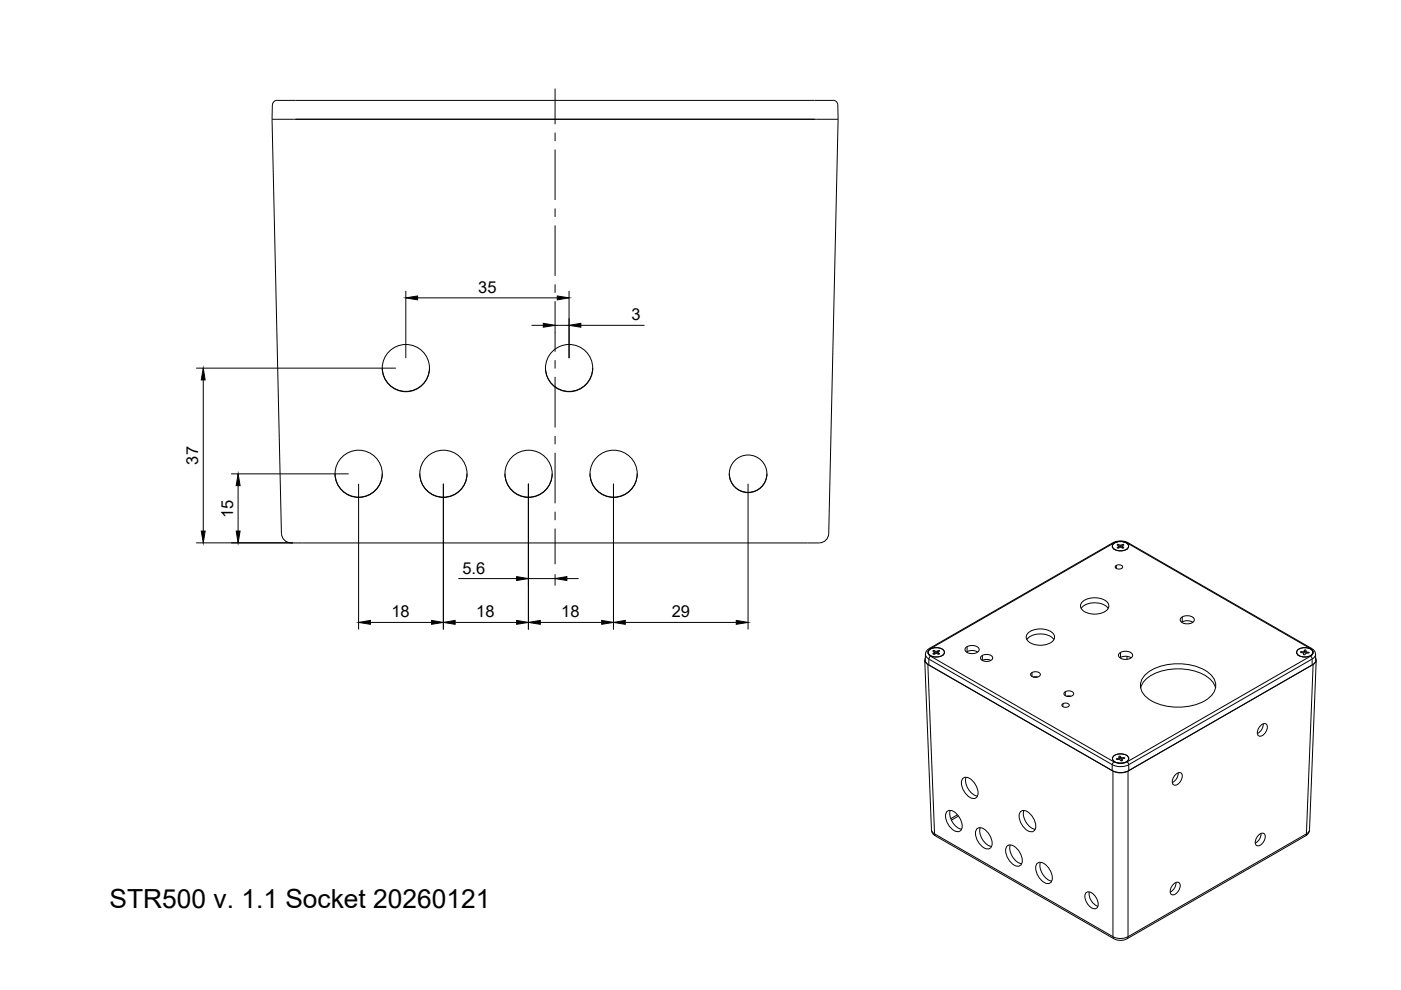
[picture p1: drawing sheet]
<svg xmlns="http://www.w3.org/2000/svg" width="297mm" height="210mm" viewBox="0 0 297 210" stroke-linecap="round" stroke-linejoin="round" font-family="sans-serif">
<defs><g id="words">
<text font-size="5.6" x="23.2" y="192.6">STR500 v. 1.1 Socket 20260121</text>
<g font-size="3.5">
<text x="101.4" y="62.1">35</text>
<text x="133.9" y="67.9">3</text>
<text x="42" y="98.5" transform="rotate(-90 42 98.5)">37</text>
<text x="49.4" y="109.8" transform="rotate(-90 49.4 109.8)">15</text>
<text x="98" y="121.6">5.6</text>
<text x="83" y="130.9">18</text>
<text x="101" y="130.9">18</text>
<text x="119" y="130.9">18</text>
<text x="142.4" y="130.9">29</text>
</g>
</g></defs>
<!-- layer: Visible -->
<g fill="none" stroke="#000" stroke-width=".21">
<path d="M57.7 25.3h120M57.7 25.3l2 87.8a2 2 0 0 0 2 2M57.7 22.3v3M58.8 21.3h117.8M58.8 21.3a1.01 1.01 0 0 0-1 .9M176.6 21.3a1.01 1.01 0 0 1 1 .9l.1 3.1M177.7 25.3l-2 87.8a2 2 0 0 1-2 2M81 78a5 5 0 0 0 5.1 5 5 5 0 0 0 5-5M115.7 78a5 5 0 0 0 5 5 5 5 0 0 0 5-5M61.7 115.1h112M71 100.4a5 5 0 0 0 5 5 5 5 0 0 0 5-5M89 100.4a5 5 0 0 0 5 5 5 5 0 0 0 5-5"/>
<path d="M107.1 100.4a5 5 0 0 0 5 5 5 5 0 0 0 5-5M125.1 100.4a5 5 0 0 0 5 5 5 5 0 0 0 5-5M154.6 100.4a4 4 0 0 0 4 4 4 4 0 0 0 4-4M236 115.4a2.28 2.28 0 0 1 3.3 .3 1.51 1.51 0 0 1-2 1.1 1.33 1.33 0 0 1-1.5-1.1zM236 115.4a2.26 2.26 0 0 1 3.3 .3 1.49 1.49 0 0 1-2 1.1 1.31 1.31 0 0 1-1.4-1.1zM236.1 116.3l.1 .2M236.5 120l.7-.2a.49 .49 0 0 1 .7 .1 .49 .49 0 0 1-.1 .6l-.5 .1a.54 .54 0 0 1-.6 0 .54 .54 0 0 1-.2-.6zM236.8 116.1l.3 .1M237 116l.1 .2M237 116l-.2 .1M237.1 115.4l-.3 .1 .4 .3M237.1 115.4v.3"/>
<path d="M237.1 116.3a.69 .69 0 0 1 1 0M237.1 115.4l.2 .1M237.2 115.8l.1 .1M237.2 115.8l-.2 .2M237.2 115.8v.4M237.3 115.9h.3M237.3 115.5l.3 .1M237.3 115.5v.4M237.6 115.6v.3M237.8 115.5v.4M237.8 115.5l-.2 .1M237.8 115.9h-.2"/>
<path d="M238 115.8l-.1 .4M238 115.8l.1 .2M238 115.8l-.2 .1M238.1 115.4v.3M238.1 115.4l-.3 .1M238.1 115.4l.2 .1-.3 .3M238.1 116l.2 .1M238.1 116l-.1 .2M238.3 116.1l-.2 .1M239.1 116.3l-.2 .2M196.1 140l1.4 35.9M196.2 139.5l-.1 .8 .6 .6 39.3 22.6a3.5 3.5 0 0 0 3.2 0l39.2-22.6 .6-.6v-.8"/>
<path d="M196.9 137.9a2.28 2.28 0 0 1 3.3 .3 1.51 1.51 0 0 1-2 1.1 1.33 1.33 0 0 1-1.4-1.1zM197 137.9a2.26 2.26 0 0 1 3.2 .3 1.49 1.49 0 0 1-2 1.1 1.31 1.31 0 0 1-1.4-1.1zM197 138.8l.1 .2M198 138.5l-.2 .1 .2 .1M198 138.5v.2M198 138.2l.1 .1M198 137.9l-.2 .1 .2 .2M198.1 138.3l-.1 .2M198.1 138.3v.4M198.1 138.3l.1 .1M198.2 138.4h.3M198.2 138l-.2-.1v.3"/>
<path d="M198.2 138l.3 .1M198.2 138v.4M198.5 138.1v.3M198.8 138l.2-.1v.3M198.8 138v.4M198.8 138l-.3 .1M198.8 138.4h-.3M198.8 138.6v.1M198.9 138.3l-.1 .3M198.9 138.3l.1 .2M198.9 138.3l-.1 .1M199 138.5l.3 .1-.3 .1"/>
<path d="M199 138.5v.3a.69 .69 0 0 0-1 0M199 138.2l-.1 .1M199 137.9l.3 .1-.3 .2M200 138.8l-.1 .2M204.7 137.4l.8-.5h1l.7 .2 .3 .3 .1 .4-.6 .6-1.2 .2-1-.5-.2-.3zM204.9 138.3l1.1-.4 .7 .1 .6 .3M208 139.2l.5-.4h.9l.9 .3 .2 .4-.4 .6-1.2 .1-.9-.4zM217.7 135.6l.4-.5 .8-.4 1.7-.3 1.7 .3 .8 .5 .3 .4M218 134.2l.6-.4 .9-.3 .9-.2 1.2 .1a1.99 1.99 0 0 1 2 1.8 3.2 3.2 0 0 1-3.7 1.6l-.3-.1a1.99 1.99 0 0 1-2-1.8zM229.2 129l.5-.5 .6-.4 1.7-.3 1.8 .3 .7 .4 .4 .5M229.4 127.7a4.1 4.1 0 0 1 5.5 .2 1.48 1.48 0 0 1-1.3 2.1l-1.4 .2-1.1-.1a1.84 1.84 0 0 1-1.9-2zM237.3 138.6l.6-.4 1.2-.1 .8 .4 .2 .5-.6 .7-1.3 .1-.9-.5-.2-.3z"/>
<path d="M237.4 139.5l1.1-.4 .5 .1 .8 .3M250.5 130.9l.8-.3h.9l.7 .3 .3 .6-.6 .6-1.3 .1-.5-.1-.5-.4-.1-.4zM250.5 131.9l1-.3h.6l.8 .3M275.1 137.9a2.28 2.28 0 0 1 3.3 .3 1.51 1.51 0 0 1-2 1.1 1.33 1.33 0 0 1-1.5-1.1zM275.1 137.9a2.26 2.26 0 0 1 3.2 .3 1.49 1.49 0 0 1-1.9 1.1 1.31 1.31 0 0 1-1.5-1.1zM275.1 138.8l.2 .2M275.8 138.1l.3 .1M275.8 138.1v.3M275.8 138.1l-.1 .2 .4 .1M276.1 138.4l.3 .2M276.1 138.2v.2M276.3 138.8h.4"/>
<path d="M276.4 138.6v.2M276.4 138.6l-.1 .2M276.4 138.1l-.3 .1M276.4 138.1v.4M276.4 138.5h-.1M276.5 138l.1 .3M276.5 138l-.1 .1M276.6 137.8h.3M276.6 137.8v.3M276.6 137.8l-.1 .2M276.6 138.3l-.2 .2M276.6 138.1v.2"/>
<path d="M276.6 138.1l.3 .1M276.9 138.5l-.2 .3M276.9 138v.2M276.9 138v.5M276.9 137.8v.2M276.9 138.2v.3M276.9 138.2l.3 .1M277.2 138.3h.3M277.2 138.3v.2M277.5 138.3v.2h-.6M277.5 138.3v.2M278.1 138.8l-.1 .2"/>
<path d="M279.1 140l-1.5 35.9M196.9 141a1.24 1.24 0 0 1-.7-1.1v-1.2a1.54 1.54 0 0 1 .8-1.2l39.1-22.5 1.2-.3 1.7 .3 39.1 22.5a1.54 1.54 0 0 1 .8 1.2l.1 1.2a1.17 1.17 0 0 1-.8 1.1M208.3 140l.6-.2 1.2 .2M218.7 142.7a1.24 1.24 0 0 1 1.9 .4 1.2 1.2 0 0 1-2.1-.1zM219.1 143.5h.9M225.3 149.3l.6-.2a.52 .52 0 0 1 .8 .4 .52 .52 0 0 1-.8 .5 .5 .5 0 0 1-.6-.1 .5 .5 0 0 1 0-.6zM225.7 146.8a1.23 1.23 0 0 1 1.9 .3 1.24 1.24 0 0 1-2 0zM226.1 147.6h1M241.8 145.9a5.1 5.1 0 0 1 3.6-3.3 12 12 0 0 1 11.2 1.4l.9 1.2 .2 .7M242.6 143.3a10.4 10.4 0 0 1 8.8-2.5 8.2 8.2 0 0 1 6 3.1 3.1 3.1 0 0 1-1.1 4.1 11.9 11.9 0 0 1-13 0 3.1 3.1 0 0 1-.7-4.7zM267.3 153.8a.77 .77 0 0 1 1.4 0 1.95 1.95 0 0 1-1.7 2.3 1.27 1.27 0 0 1 0-2zM267.8 153.5a2.26 2.26 0 0 1-1.2 2"/>
<path d="M197.5 176a1.56 1.56 0 0 0 .8 1.2M198.4 177.2l37.8 21.8 1.2 .4 .8-.1 .8-.3 37.8-21.8M200.7 172.2a1.24 1.24 0 0 1 2 .2 3.4 3.4 0 0 1 1.1 3.6 1.24 1.24 0 0 1-2-.2 3.4 3.4 0 0 1-1.1-3.6zM201.5 171.8a3.5 3.5 0 0 0 2.4 4M204.1 165.1a1.24 1.24 0 0 1 1.9 .3 3.4 3.4 0 0 1 1.2 3.6 1.24 1.24 0 0 1-2-.3 3.4 3.4 0 0 1-1.1-3.6zM204.8 164.8a3.5 3.5 0 0 0 2.4 4M207 175.8a1.24 1.24 0 0 1 2 .3 3.4 3.4 0 0 1 1.1 3.5 1.24 1.24 0 0 1-1.9-.2 3.4 3.4 0 0 1-1.2-3.6zM207.8 175.5a3.5 3.5 0 0 0 2.4 4M213.4 179.5a1.24 1.24 0 0 1 2 .2 3.4 3.4 0 0 1 1.1 3.6 1.24 1.24 0 0 1-1.9-.2 3.4 3.4 0 0 1-1.2-3.6zM214.2 179.1a3.5 3.5 0 0 0 2.4 4M216.3 172.2a1.24 1.24 0 0 1 2 .2 3.4 3.4 0 0 1 1.1 3.6 1.24 1.24 0 0 1-2-.2 3.4 3.4 0 0 1-1.1-3.6zM217.1 171.8a3.5 3.5 0 0 0 2.4 4"/>
<path d="M235.8 163.4a3.9 3.9 0 0 0 3.6 0M236 160.4a2.28 2.28 0 0 1 3.3 .3 1.51 1.51 0 0 1-2 1.1 1.33 1.33 0 0 1-1.4-1.1zM236 160.4a2.26 2.26 0 0 1 3.3 .3 1.49 1.49 0 0 1-2 1.1 1.31 1.31 0 0 1-1.4-1.1zM236.1 161.3l.1 .2M236.7 160.9h.1M236.7 160.9l.1 .2M236.7 161.1a.6 .6 0 0 1 .9 .2h.4M237 160.8v.2M237 160.8l-.3 .1M237.2 160.4l.1 .2M237.2 160.7l-.2 .1M237.3 160.6v.4l-.1-.3"/>
<path d="M237.3 160.6l-.1 .1M237.5 160.7v.1M237.5 160.7h-.2M237.5 160.3v.4M237.5 160.3l.1 .2M237.5 160.8l.2 .2M237.5 160.3l-.3 .1M237.6 160.5l.2 .1M237.6 160.5l-.1 .3M237.7 161h.2M237.8 160.6l-.1 .4M237.8 160.6h.2"/>
<path d="M237.9 161.1l.1 .2M237.9 160.9l-.1 .4 .1-.2M237.9 160.9v.2M238 160.6h.4v.2M238 160.6v.3M238.4 160.6l.1 .2-.6 .1M239.1 161.3l-.2 .2M249.3 164.2a.77 .77 0 0 1 1.3 0 1.95 1.95 0 0 1-1.6 2.3 1.27 1.27 0 0 1 0-2zM249.8 163.9a2.26 2.26 0 0 1-1.2 2M266.9 177a.77 .77 0 0 1 1.3 0 1.95 1.95 0 0 1-1.6 2.3 1.27 1.27 0 0 1 0-1.9zM267.4 176.7a2.26 2.26 0 0 1-1.3 2M277.6 176a1.56 1.56 0 0 1-.8 1.2"/>
<path d="M219.8 183.2a1.24 1.24 0 0 1 2 .2 3.4 3.4 0 0 1 1.1 3.6 1.24 1.24 0 0 1-2-.2 3.4 3.4 0 0 1-1.1-3.6zM220.6 182.8a3.5 3.5 0 0 0 2.4 4M230.3 189.3a1.65 1.65 0 0 1 2.1 1 1.61 1.61 0 0 1-.1 2.4 2.52 2.52 0 0 1-2-3.4zM231 189.1a2.88 2.88 0 0 0 1.8 3M248.8 187.4a.77 .77 0 0 1 1.4 0 1.95 1.95 0 0 1-1.7 2.3 1.27 1.27 0 0 1 0-1.9zM249.3 187.1a2.26 2.26 0 0 1-1.2 2"/>
<circle cx="86.1" cy="78" r="5"/>
<circle cx="120.7" cy="78" r="5"/>
<circle cx="76" cy="100.5" r="5"/>
<circle cx="94" cy="100.5" r="5"/>
<circle cx="112.1" cy="100.5" r="5"/>
<circle cx="130.1" cy="100.5" r="5"/>
<circle cx="158.6" cy="100.5" r="4"/>
</g>
<!-- layer: Visible Narrow -->
<g fill="none" stroke="#000" stroke-width=".21">
<path d="M235.9 115.1h.3M236.2 115.1l-38.9 22.4M236.2 115.1l1.4-.3 1.3 .3M236.7 119.9v.6M239 115.1l38.9 22.4M239.2 115.1h-.2M196.2 138.7a1.22 1.22 0 0 0 .7 1M196.9 139.7l.4-.6 38.9 22.4M196.9 139.7l38.9 22.4M196.9 139.7v1.3M197 137.5h.3a.84 .84 0 0 0-.6 .8 .84 .84 0 0 0 .6 .8M205 137.1v1.1"/>
<path d="M208.3 139v1M237.6 138.3v1.1M239 139.2v.6M250.7 130.8v1.1M278.1 137.5h-.2a.84 .84 0 0 1 .5 .8 .84 .84 0 0 1-.5 .8M278.9 138.7a1.26 1.26 0 0 1-.7 1l-.3-.6-38.9 22.4M196.7 140.9l1.4 35.9M218.8 142.6v.8M225.4 149.2v.6M225.9 146.7v.8M278.2 141v-1.3l-38.9 22.4M278.4 140.9l-1.4 35.9"/>
<path d="M197.5 175.9l.2 .5 .4 .4M198.1 176.8l.2 .4M198.1 176.8l37.9 21.8M203 172.8l-1.4 .8M203.2 173l-1.5 .9M235.8 162.1v1.3M235.8 162.1l.4-.6 1.4 .4 1.4-.4 .3 .6M235.8 162.1a3.8 3.8 0 0 0 3.5 0M236 163.5v35.1M239.2 163.5v35.1M239.3 162.1v1.3M277 176.8l-37.8 21.8"/>
<path d="M277 176.8l-.2 .4M277.6 175.9l-.1 .5-.5 .4M236 198.6a3.5 3.5 0 0 0 3.2 0M236 198.6l.2 .4M236.2 199h.1M239 199h.1M239.2 198.6l-.2 .4"/>
</g>
<!-- layer: Smart Centers -->
<g fill="none" stroke="#000" stroke-width=".21">
<path d="M117.7 18.8v7.5M117.7 28.1v1.8M117.7 31.7v10.7M117.7 44.2v1.8M117.7 47.8v10.7M117.7 60.3v1.8M117.7 63.9v10.7M117.7 76.4v1.7M117.7 79.9v10.7M117.7 92.4v1.8M117.7 96v10.7M117.7 108.5v1.8"/>
<path d="M117.7 112.1v7.5"/>
</g>
<!-- layer: FD_Dimensions -->
<g fill="none" stroke="#000" stroke-width=".21">
<path d="M41.6 78.1h42.3M86 61.7v14.2M88.5 63.2h29.7M112.7 69h2.5M117.7 70.5h.1M117.7 69h2.9M120.6 61.7v14.2M123.1 69h13.6M43.1 80.6v32M41.6 115.1h20.5M49 100.5h24.9M50.5 103v9.6"/>
<path d="M76 102.6v30.9M94 102.6v30.9M112 102.6v30.9M130.1 102.6v30.9M158.6 102.6v30.9M78.5 132h13M96.5 132h13M97.2 122.7h12.3M112 122.7h5.7M114.6 132h13M117.7 121.7v2.5M120.2 122.7h2.5"/>
<path d="M132.6 132h23.5"/>
</g>
<g fill="#000" stroke="#000" stroke-width=".21">
<path d="M86 63.2l2.5-.4v.8zM115.2 68.6l2.5 .4-2.5 .4zM118.2 62.8l2.4 .4-2.4 .4zM120.6 69l2.5-.4v.8zM43.1 78.1l.4 2.5h-.8zM42.7 112.6h.8l-.4 2.5zM50.5 100.5l.4 2.5h-.8zM50.1 112.6h.8l-.4 2.5zM76 132l2.5-.5v.9zM91.5 131.5l2.5 .5-2.5 .4zM94 132l2.5-.5v.9zM109.5 122.3l2.5 .4-2.5 .4z"/>
<path d="M109.5 131.5l2.5 .5-2.5 .4zM112 132l2.6-.5v.9zM117.7 122.7l2.5-.4v.8zM127.6 131.5l2.5 .5-2.5 .4zM130.1 132l2.5-.5v.9zM156.1 131.5l2.5 .5-2.5 .4z"/>
</g>
<use href="#words"/>
</svg>
